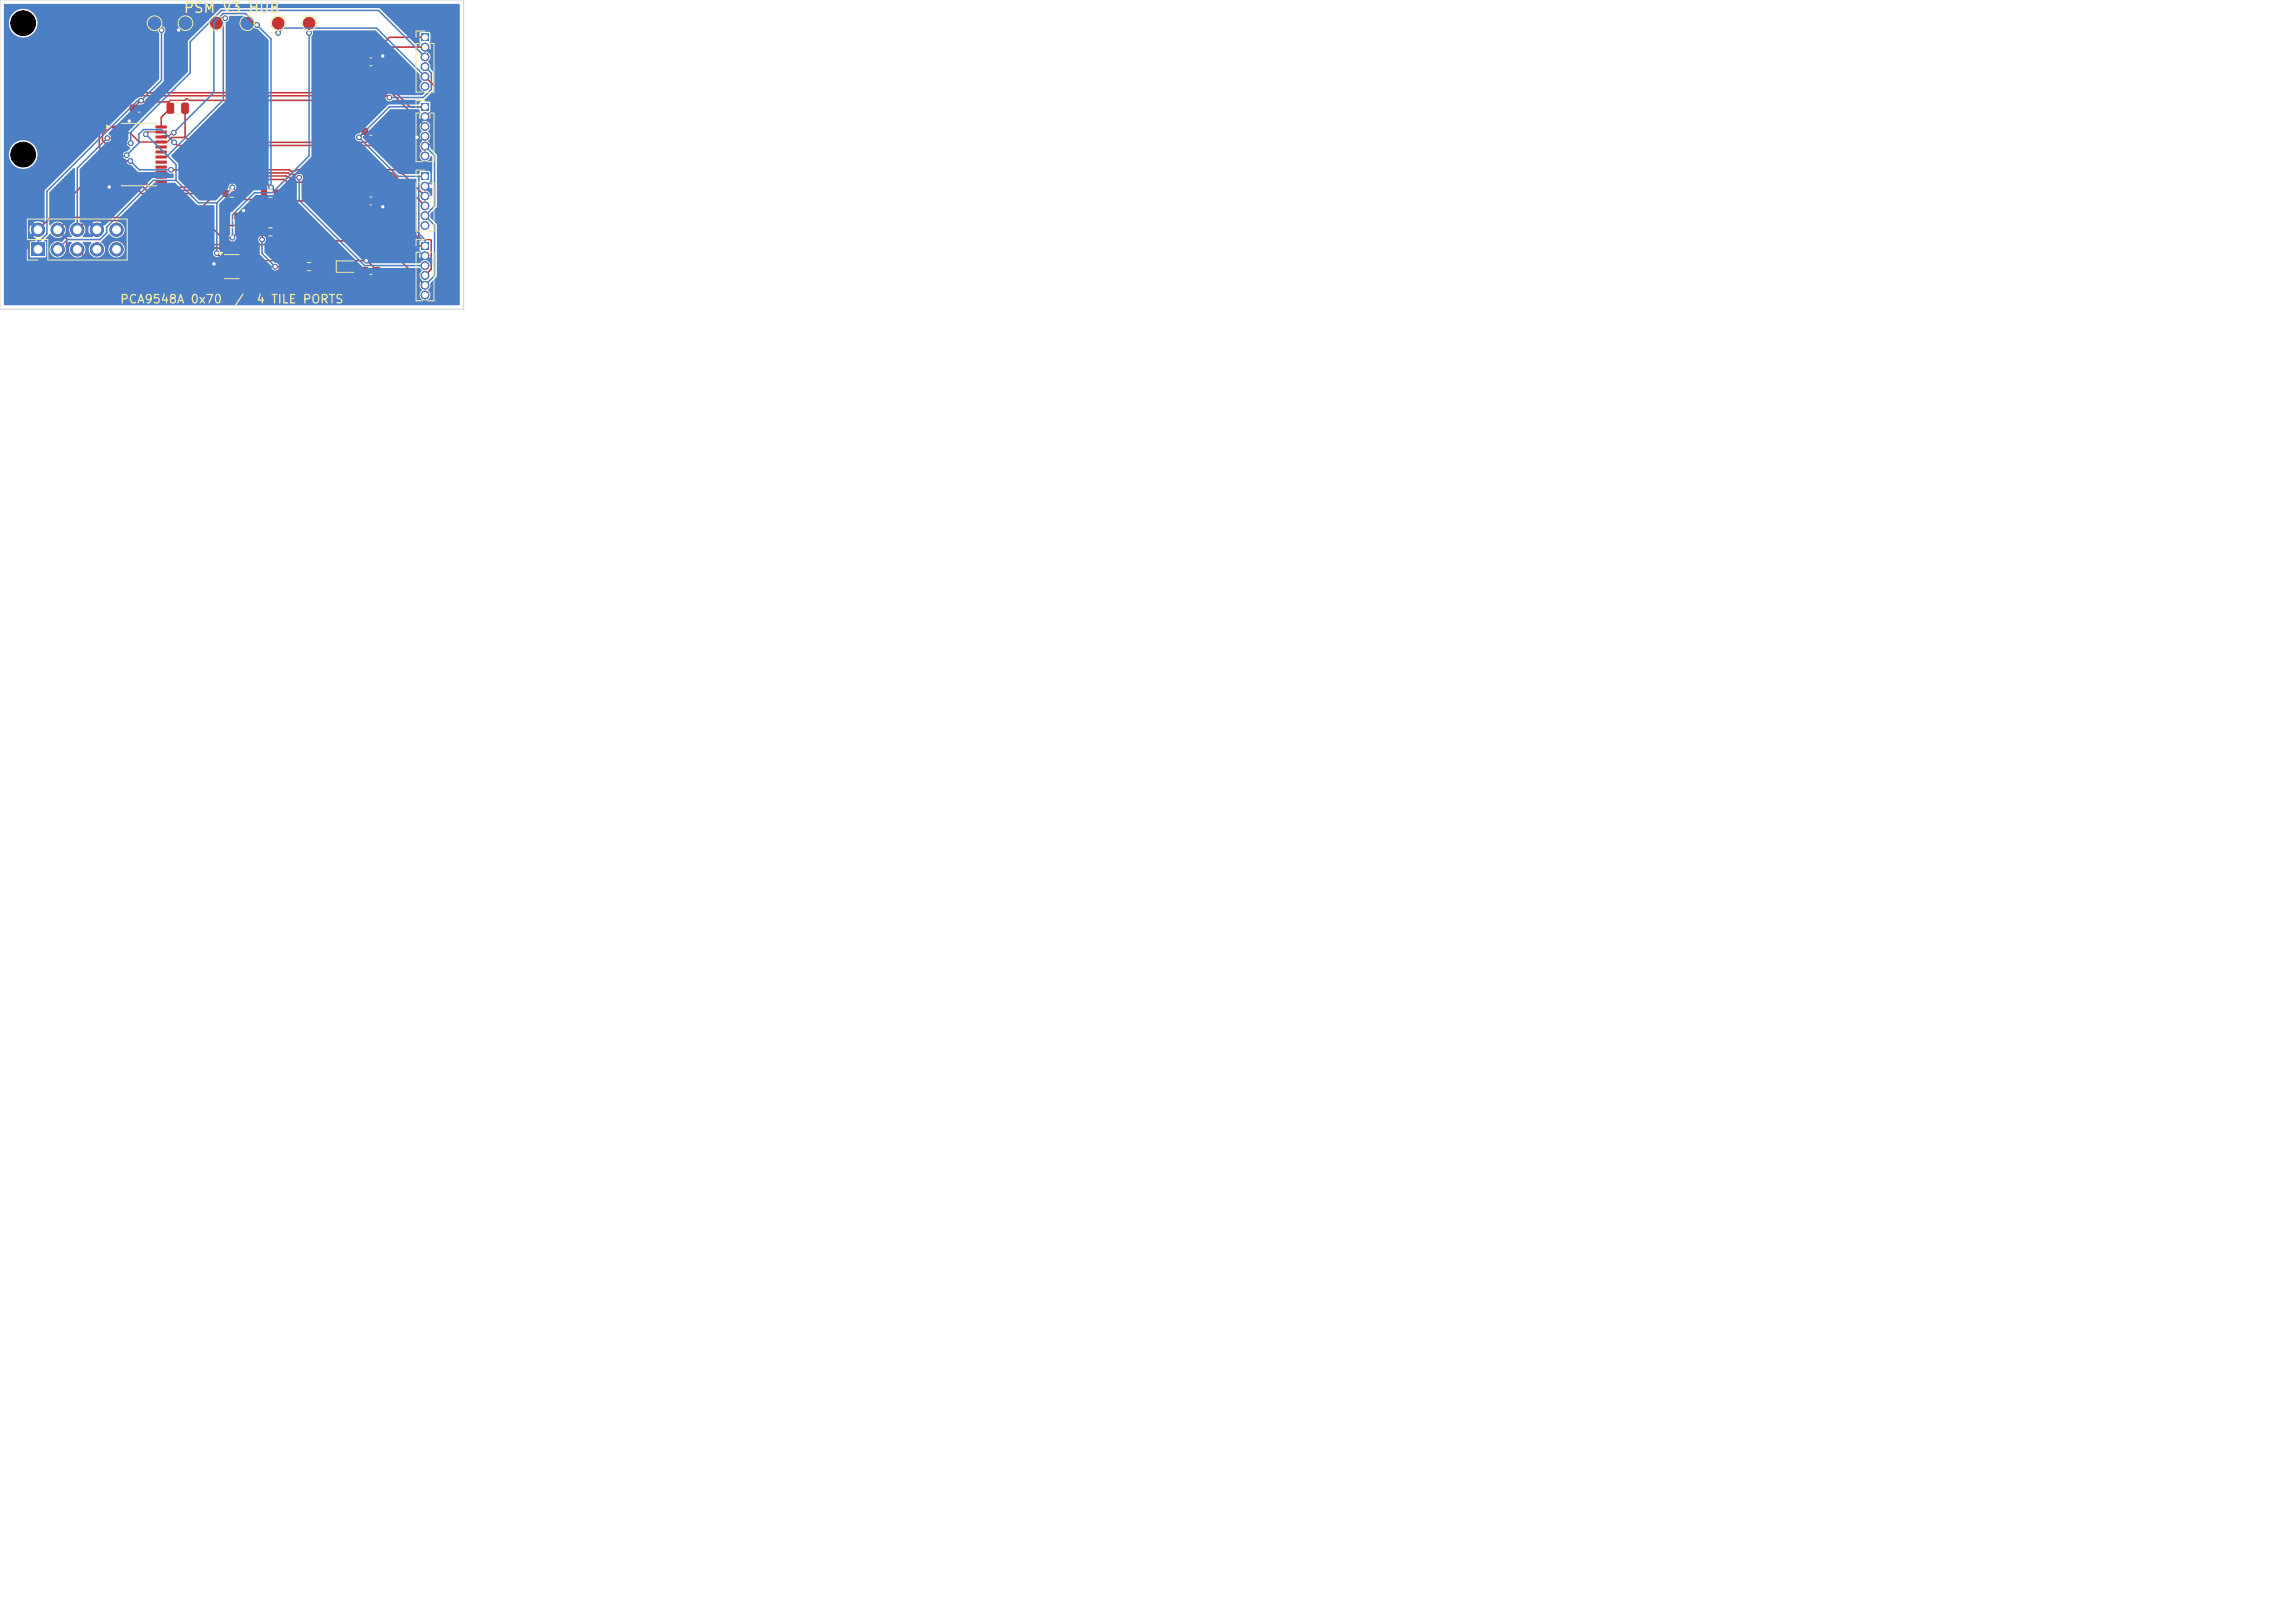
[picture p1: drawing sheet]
<svg xmlns="http://www.w3.org/2000/svg" width="297mm" height="210mm" viewBox="0 0 297 210" stroke-linecap="round" stroke-linejoin="round" font-family="sans-serif">
<defs><g id="words">
<text font-size="1.3" fill="#f2eda1" x="23.7" y="2">PSM V3 HUB</text>
<g font-size="1.1" fill="#f2eda1">
<text x="15.5" y="39.5">PCA9548A 0x70</text>
<text x="30.3" y="39.5">/</text>
<text x="33.1" y="39.5">4 TILE PORTS</text>
</g>
</g></defs>
<g fill="#c83434">
<path d="M46.8 16.6l.2-.1 .6 .1 .1 .2-.1 .6-.2 .1-.6-.1v-.1z"/>
<path d="M48.4 16.6l.2-.1 .6 .1v.2v.6l-.2 .1-.6-.1-.1-.1z"/>
<path d="M54.5 4.3h1v1h-1z"/>
</g>
<g fill="#c83434" stroke="#c83434" stroke-width=".13">
<circle cx="55" cy="6.1" r=".5"/>
<circle cx="55" cy="7.4" r=".5"/>
<circle cx="55" cy="8.6" r=".5"/>
<circle cx="55" cy="9.9" r=".5"/>
<circle cx="55" cy="11.2" r=".5"/>
</g>
<g fill="#c83434">
<path d="M28.8 24.6h.7v.8h-.7z"/>
<path d="M30.5 24.6h.7v.8h-.7z"/>
<path d="M46.8 7.6l.2-.1 .6 .1 .1 .2-.1 .6-.2 .1-.6-.1v-.1z"/>
<path d="M48.4 7.6l.2-.1 .6 .1v.2v.6l-.2 .1-.6-.1-.1-.1z"/>
<path d="M16.8 13.6l.2-.1 .6 .1 .1 .2-.1 .6-.2 .1-.6-.1v-.1z"/>
<path d="M18.4 13.6l.1-.1 .7 .1v.2v.6l-.2 .1-.6-.1-.1-.1z"/>
<path d="M43.8 34.1h.8v.8h-.8z"/>
<path d="M45.4 34.1h.8v.8h-.8z"/>
<path d="M54.5 13.3h1v1h-1z"/>
</g>
<g fill="#c83434" stroke="#c83434" stroke-width=".13">
<circle cx="55" cy="15.1" r=".5"/>
<circle cx="55" cy="16.4" r=".5"/>
<circle cx="55" cy="17.6" r=".5"/>
<circle cx="55" cy="18.9" r=".5"/>
<circle cx="55" cy="20.2" r=".5"/>
</g>
<g fill="#c83434">
<path d="M28.8 27.6l.2-.1 .6 .1 .1 .2-.1 .6-.2 .1-.6-.1v-.1z"/>
<path d="M30.4 27.6l.1-.1 .7 .1v.2v.6l-.2 .1-.6-.1-.1-.1z"/>
</g>
<circle cx="36" cy="3" r=".75" fill="#c83434" stroke="#c83434" stroke-width=".13"/>
<path d="M54.5 31.3h1v1h-1z" fill="#c83434"/>
<g fill="#c83434" stroke="#c83434" stroke-width=".13">
<circle cx="55" cy="33.1" r=".5"/>
<circle cx="55" cy="34.4" r=".5"/>
<circle cx="55" cy="35.6" r=".5"/>
<circle cx="55" cy="36.9" r=".5"/>
<circle cx="55" cy="38.2" r=".5"/>
</g>
<path d="M4.1 31.4h1.7v1.7h-1.7z" fill="#c83434"/>
<g fill="#c83434" stroke="#c83434" stroke-width=".13">
<circle cx="4.9" cy="29.7" r=".85"/>
<circle cx="7.5" cy="32.3" r=".85"/>
<circle cx="7.5" cy="29.7" r=".85"/>
<circle cx="10" cy="32.3" r=".85"/>
<circle cx="10" cy="29.7" r=".85"/>
<circle cx="12.5" cy="32.3" r=".85"/>
<circle cx="12.5" cy="29.7" r=".85"/>
<circle cx="15.1" cy="32.3" r=".85"/>
<circle cx="15.1" cy="29.7" r=".85"/>
</g>
<g fill="#c83434">
<path d="M33.8 24.6h.7v.8h-.7z"/>
<path d="M35.5 24.6h.7v.8h-.7z"/>
<path d="M54.5 22.3h1v1h-1z"/>
</g>
<g fill="#c83434" stroke="#c83434" stroke-width=".13">
<circle cx="55" cy="24.1" r=".5"/>
<circle cx="55" cy="25.4" r=".5"/>
<circle cx="55" cy="26.6" r=".5"/>
<circle cx="55" cy="27.9" r=".5"/>
<circle cx="55" cy="29.2" r=".5"/>
</g>
<g fill="#c83434">
<path d="M28.8 29.6h.7v.8h-.7z"/>
<path d="M30.5 29.6h.7v.8h-.7z"/>
<path d="M38.8 34.1h.7v.8h-.7z"/>
<path d="M40.5 34.1h.7v.8h-.7z"/>
</g>
<circle cx="40" cy="3" r=".75" fill="#c83434" stroke="#c83434" stroke-width=".13"/>
<g fill="#c83434">
<path d="M14.4 16.3l1.4-.1 .1 .4h-1.4z"/>
<path d="M14.4 16.9h1.4l.1 .3-1.4 .1z"/>
<path d="M14.4 17.6l1.4-.1 .1 .4h-1.4z"/>
<path d="M14.4 18.2h1.4l.1 .3-1.4 .1z"/>
<path d="M14.4 18.9l1.4-.1 .1 .4h-1.4z"/>
<path d="M14.4 19.5h1.4l.1 .3-1.4 .1z"/>
<path d="M14.4 20.2l1.4-.1 .1 .4h-1.4z"/>
<path d="M14.4 20.8h1.4l.1 .3-1.4 .1z"/>
<path d="M14.4 21.5l1.4-.1 .1 .4h-1.4z"/>
<path d="M14.4 22.1h1.4l.1 .3-1.4 .1z"/>
<path d="M14.4 22.8l1.4-.1 .1 .4h-1.4z"/>
<path d="M14.4 23.4h1.4l.1 .3-1.4 .1z"/>
<path d="M20.2 23.4h1.3l.1 .3-1.4 .1z"/>
<path d="M20.2 22.8l1.3-.1 .1 .4h-1.4z"/>
<path d="M20.2 22.1h1.3l.1 .3-1.4 .1z"/>
<path d="M20.2 21.5l1.3-.1 .1 .4h-1.4z"/>
<path d="M20.2 20.8h1.3l.1 .3-1.4 .1z"/>
<path d="M20.2 20.2l1.3-.1 .1 .4h-1.4z"/>
<path d="M20.2 19.5h1.3l.1 .3-1.4 .1z"/>
<path d="M20.2 18.9l1.3-.1 .1 .4h-1.4z"/>
<path d="M20.2 18.2h1.3l.1 .3-1.4 .1z"/>
<path d="M20.2 17.6l1.3-.1 .1 .4h-1.4z"/>
<path d="M20.2 16.9h1.3l.1 .3-1.4 .1z"/>
<path d="M20.2 16.3l1.3-.1 .1 .4h-1.4z"/>
<path d="M46.8 25.6l.2-.1 .6 .1 .1 .2-.1 .6-.2 .1-.6-.1v-.1z"/>
<path d="M48.4 25.6l.2-.1 .6 .1v.2v.6l-.2 .1-.6-.1-.1-.1z"/>
</g>
<g fill="#c83434" stroke="#c83434" stroke-width=".13">
<circle cx="28" cy="3" r=".75"/>
<circle cx="32" cy="3" r=".75"/>
</g>
<g fill="#c83434">
<path d="M21.6 13.3h.7l.2 .1 .1 1.1-.2 .2h-.6l-.2-.1-.1-1.1z"/>
<path d="M23.5 13.3h.7l.2 .1v1.1l-.1 .2h-.6l-.2-.1-.1-1.1z"/>
<path d="M33.8 29.6h.7v.8h-.7z"/>
<path d="M35.5 29.6h.7v.8h-.7z"/>
</g>
<g fill="#c83434" stroke="#c83434" stroke-width=".13">
<circle cx="20" cy="3" r=".75"/>
<circle cx="24" cy="3" r=".75"/>
</g>
<g fill="#c83434">
<path d="M28.2 33.3h1.2l.1 .1v.4l-.1 .1-1.1-.1-.1-.1z"/>
<path d="M28.2 34.2h1.2l.1 .2v.3l-.1 .1h-1.1l-.1-.1z"/>
<path d="M28.2 35.2h1.2l.1 .1v.4l-.1 .1-1.1-.1-.1-.1z"/>
<path d="M30.5 35.2h1.2l.1 .1v.4l-.2 .1-1-.1-.1-.1z"/>
<path d="M30.5 34.2h1.2l.1 .2v.3l-.2 .1h-1l-.1-.1z"/>
<path d="M30.5 33.3h1.2l.1 .1v.4l-.2 .1-1-.1-.1-.1z"/>
<path d="M46.8 34.6l.2-.1 .6 .1 .1 .2-.1 .6-.2 .1-.6-.1v-.1z"/>
<path d="M48.4 34.6l.2-.1 .6 .1v.2v.6l-.2 .1-.6-.1-.1-.1z"/>
</g>
<g fill="#c83434" stroke="#c83434" stroke-width=".13">
<circle cx="18.3" cy="13" r=".3"/>
<circle cx="33.9" cy="31" r=".3"/>
<circle cx="46.5" cy="17.8" r=".3"/>
<circle cx="20.9" cy="3.9" r=".3"/>
<circle cx="35.6" cy="34.5" r=".3"/>
<circle cx="49.5" cy="7.2" r=".3"/>
<circle cx="27.7" cy="34.2" r=".3"/>
<circle cx="16.7" cy="15.7" r=".3"/>
<circle cx="23.1" cy="3.9" r=".3"/>
<circle cx="31.5" cy="27.2" r=".3"/>
<circle cx="14.1" cy="24.2" r=".3"/>
<circle cx="47.4" cy="33.7" r=".3"/>
<circle cx="54" cy="17.8" r=".3"/>
<circle cx="49.5" cy="26.8" r=".3"/>
<circle cx="16.9" cy="18.5" r=".3"/>
<circle cx="50.4" cy="12.6" r=".3"/>
<circle cx="36" cy="4.3" r=".3"/>
<circle cx="18.9" cy="17.4" r=".3"/>
<circle cx="28.1" cy="32.7" r=".3"/>
<circle cx="30.1" cy="24.2" r=".3"/>
<circle cx="29.2" cy="2.4" r=".3"/>
<circle cx="22.5" cy="18.4" r=".3"/>
<circle cx="16.4" cy="20.1" r=".3"/>
<circle cx="38.7" cy="23" r=".3"/>
<circle cx="35.1" cy="24.2" r=".3"/>
<circle cx="22.5" cy="17.2" r=".3"/>
<circle cx="33.3" cy="3.2" r=".3"/>
<circle cx="30.1" cy="30.7" r=".3"/>
<circle cx="13.9" cy="17.9" r=".3"/>
<circle cx="40" cy="4.3" r=".3"/>
<circle cx="16.9" cy="20.8" r=".3"/>
<circle cx="22.1" cy="22" r=".3"/>
</g>
<g fill="none" stroke="#c83434" stroke-width=".2">
<path d="M13.7 16.8l-.4 .5v.9l.8 .8h1M16.9 17.2l1.1 1.2h3.1h.1M18.3 13v.2M18.8 14l-1.7 1.7h-.4l-.7 .7h-.9v.7M20 3l.9 .9M21.7 17.6h-.7l-.1 .1M21.8 13.2v.6l.3 .2-1.2 1.2v1.2M21.8 13.2h-3.8l-.8 .8M22 13l-.2 .2M22.3 17.2h.2M23.9 17.7l-.1 .1h-1.6l-.2 .2M23.9 17.7l.8 .7h22.7l1.4-1.4 .7 .8h4.5"/>
<path d="M23.9 14v3.7M24 3l-.9 .9M24.3 12.8l-.2 .1M24.6 13h18.6l4 4-.7 .8M29.2 2.4h-.6l-.6 .6M32 3l.2 .2h1.1M36 3v1.3M40 3v1.3M49.5 7.2h.1M50.4 12.6l-.2-.2h-32.6l-3.6 3.6v.3M55 4.8h-4.6l-3.2 3.2 5.8 5.8h2M55 17.6l-1.2 1.2h-30.9l-.4-.4"/>
<path d="M55 6.1h-4.3l-1.9 1.9M55 9.9l1.9 1.9v.4M55 16.4l-4.4-4.4h-33.2l-4.5 4.6v2.5l.4 .4M55.8 18.7h-.6l-.2 .2M10 29.7l1.2-1.2h15.3l2.3 2.3h1.2l.8-.8M15.1 23.6l-.6 .6h-4l-5.6 5.5M16.2 20.8h.7M16.4 21.5h.4l2.2 2.2v.4M16.4 23.1l1.9 1.9h8.6l1.8-1.8h8.1l.4 .4h10.4l6.6 6.6v.4M16.4 20.1l-.1 .1M16.9 22.4v.1l2.1 2.1h7.6l1.8-1.8h8.6l.2 .2h1.5M21.5 24.2h4.1l1.9-1.8h9.8l.2 .2h.8l.2-.2h12.2l4.3 4.2"/>
<path d="M22.1 22h15.4l.2 .2h.4l.2-.2h13.3l3.4 3.4M28.1 32.7l.8 .9h2.2M29.2 25v5M29.2 25.8h4.2l.8-.8 1 1h12l5.8 5.8h2M29.2 29.2h4.2l.8 .8-.3 .3v.7M30.1 24.2l.7 .8M31.1 34.5h8.1l1.2 1.2h6.1l.7-.7M31.5 27.2l-.7 .8M33.8 33.7l-1.6-1.6h-4.4l-.4 .4v1.4l.3 .3M35.8 31.2l-.5 .4h-7.7l-1.9 1.9h-14.5l-1.2-1.2M35.8 30v1.2M35.8 31.2h13.5l5.7 5.7"/>
<path d="M35.8 25l-1.3-1.4h-5.2l-4.5 4.5h-15.7l-1.6 1.6 1.1 1.2v1.6l3 3h19.5M40 32.8h2.5l1.7 1.7 .8-.8h2.5l1.3 1.3M40.8 34.5l.8 .8h3.4l.8-.8M48.8 26l.7 .8M55.7 31l.1 .1v3.7l-.8 .8"/>
</g>
<g fill="none" stroke="#c83434" stroke-width=".15">
<path d="M13.3 19.5h1.7l.1 .2M14 16.3v.2l-.3 .3M15.1 17.1l.2 .1h1.6M15.1 18.4l.2 .1h1.6M15.1 17.7l-.1 .2h-1.1M20.9 17.1h-1.7l-.3 .3M22 18l-.4 .4h-.4M22.3 17.2l-.6 .4M24.1 12.9l-.1 .1h-2M24.3 12.8l.3 .2M56.9 12.2l-1.1 1.2v5.3M15.1 22.3l.2 .1h1.6"/>
<path d="M15.1 22.9l.2 .2h1.1M16.2 20.8h-.9l-.2 .2M16.3 20.2h-1l-.2 .1M16.4 21.5h-1.1l-.2 .1M19 24.1h2.4l.1 .1M27.7 34.2h.8l.4 .3M40 32.8l-.9 .9h-5.3M54.2 30.6l.4 .4h1.1"/>
</g>
<path d="M54.5 4.3h1v1h-1z" fill="#4d7fc4"/>
<g fill="#4d7fc4" stroke="#4d7fc4" stroke-width=".13">
<circle cx="55" cy="6.1" r=".5"/>
<circle cx="55" cy="7.4" r=".5"/>
<circle cx="55" cy="8.6" r=".5"/>
<circle cx="55" cy="9.9" r=".5"/>
<circle cx="55" cy="11.2" r=".5"/>
</g>
<path d="M54.5 13.3h1v1h-1z" fill="#4d7fc4"/>
<g fill="#4d7fc4" stroke="#4d7fc4" stroke-width=".13">
<circle cx="55" cy="15.1" r=".5"/>
<circle cx="55" cy="16.4" r=".5"/>
<circle cx="55" cy="17.6" r=".5"/>
<circle cx="55" cy="18.9" r=".5"/>
<circle cx="55" cy="20.2" r=".5"/>
</g>
<path d="M54.5 31.3h1v1h-1z" fill="#4d7fc4"/>
<g fill="#4d7fc4" stroke="#4d7fc4" stroke-width=".13">
<circle cx="55" cy="33.1" r=".5"/>
<circle cx="55" cy="34.4" r=".5"/>
<circle cx="55" cy="35.6" r=".5"/>
<circle cx="55" cy="36.9" r=".5"/>
<circle cx="55" cy="38.2" r=".5"/>
</g>
<path d="M4.1 31.4h1.7v1.7h-1.7z" fill="#4d7fc4"/>
<g fill="#4d7fc4" stroke="#4d7fc4" stroke-width=".13">
<circle cx="4.9" cy="29.7" r=".85"/>
<circle cx="7.5" cy="32.3" r=".85"/>
<circle cx="7.5" cy="29.7" r=".85"/>
<circle cx="10" cy="32.3" r=".85"/>
<circle cx="10" cy="29.7" r=".85"/>
<circle cx="12.5" cy="32.3" r=".85"/>
<circle cx="12.5" cy="29.7" r=".85"/>
<circle cx="15.1" cy="32.3" r=".85"/>
<circle cx="15.1" cy="29.7" r=".85"/>
</g>
<path d="M54.5 22.3h1v1h-1z" fill="#4d7fc4"/>
<g fill="#4d7fc4" stroke="#4d7fc4" stroke-width=".13">
<circle cx="55" cy="24.1" r=".5"/>
<circle cx="55" cy="25.4" r=".5"/>
<circle cx="55" cy="26.6" r=".5"/>
<circle cx="55" cy="27.9" r=".5"/>
<circle cx="55" cy="29.2" r=".5"/>
<circle cx="18.3" cy="13" r=".3"/>
<circle cx="33.9" cy="31" r=".3"/>
<circle cx="46.5" cy="17.8" r=".3"/>
<circle cx="20.9" cy="3.9" r=".3"/>
<circle cx="35.6" cy="34.5" r=".3"/>
<circle cx="49.5" cy="7.2" r=".3"/>
<circle cx="27.7" cy="34.2" r=".3"/>
<circle cx="16.7" cy="15.7" r=".3"/>
<circle cx="23.1" cy="3.9" r=".3"/>
<circle cx="31.5" cy="27.2" r=".3"/>
<circle cx="14.1" cy="24.2" r=".3"/>
<circle cx="47.4" cy="33.7" r=".3"/>
<circle cx="54" cy="17.8" r=".3"/>
<circle cx="49.5" cy="26.8" r=".3"/>
<circle cx="16.9" cy="18.5" r=".3"/>
<circle cx="50.4" cy="12.6" r=".3"/>
<circle cx="36" cy="4.3" r=".3"/>
<circle cx="18.9" cy="17.4" r=".3"/>
<circle cx="28.1" cy="32.7" r=".3"/>
<circle cx="30.1" cy="24.2" r=".3"/>
<circle cx="29.2" cy="2.4" r=".3"/>
<circle cx="22.5" cy="18.4" r=".3"/>
<circle cx="16.4" cy="20.1" r=".3"/>
<circle cx="38.7" cy="23" r=".3"/>
<circle cx="35.1" cy="24.2" r=".3"/>
<circle cx="22.5" cy="17.2" r=".3"/>
<circle cx="33.3" cy="3.2" r=".3"/>
<circle cx="30.1" cy="30.7" r=".3"/>
<circle cx="13.9" cy="17.9" r=".3"/>
<circle cx="40" cy="4.3" r=".3"/>
<circle cx="16.9" cy="20.8" r=".3"/>
<circle cx="22.1" cy="22" r=".3"/>
</g>
<g fill="none" stroke="#4d7fc4" stroke-width=".2">
<path d="M13.9 17.9l-3.9 3.9v7.9M18.9 17.4l3.9 3.9v2M20.9 3.9v6.5l-2.6 2.6h-.5l-11.7 11.8v5.5l-.9 .8h-.3v1.2M22.5 17.2l5.2-5.2v-9l1.2-1.2h2.9l3.3 3.2v19.2M22.5 18.4l-1.6-1.6h-2.3l-.6 .6v1.1l-1.6 1.6M23.1 3.9v5.4l-7.3 7.3v2.5l-1.7 1.7v7.3l-1.6 1.6M29.2 2.4l-.3 .2v10.3l-7.2 7.3M36 4.3l.6-.7h12.1l6.3 6.3M40 4.3v15.9l-4.8 4.7h-2.2l-2.9 2.9v2.9M49.5 7.2l-3.6 3.7v12.2l3.6 3.7v1l5.3 5.3h.2M54 17.8h.2M55 13.8h-4.6l-3.9 4 5 5h3.5"/>
<path d="M55 6.1l1.2 1.2v6.9l-.4 .4M55 18.9l1.2 1.2v6.6l-1.2 1.2 1.2 1.2v6.6l-1.2 1.2M55 15.1l-.8 .8v4.7M55 8.6l.8 .9v2.1l-1 1h-4.4M55 7.4l-6-6.1h-20.3l-4.1 4.1v4l-7.7 7.7v1.4M16.9 20.8l1.1 1.2h4.1M22.8 23.3h-3l-6 6.1v.7l-.9 .9h-4.2l-1.2 1.3M22.8 23.3l2.9 2.9h2.4M28.1 26.2v6.5M30.1 24.2l-2 2M31.5 27.2v3.1l-3.8 3.9M33.9 31v1.8l1.7 1.7"/>
<path d="M38.7 23v2.9l8.5 8.5h7.8M51.4 29.7l-4 4M54.2 20.6h.1M54.2 20.6l1.6 1.6v1.3l-.6 .6h-.2M54.2 22.8v7.4l.8 .8v.8"/>
</g>
<path d="M55.8 14.6h-.3l-.5 .5" fill="none" stroke="#4d7fc4" stroke-width=".15"/>
<g fill="#4d7fc4">
<path d="M55.3 24.1l.4 .3 .1-.1 .1 .1v.9a.22 .22 0 0 1-.2 0 .22 .22 0 0 1-.1-.3l-.6-.6h.2z"/>
<path d="M55.7 23.3h.2v.1v.4a.28 .28 0 0 1-.3-.1 .28 .28 0 0 1 .1-.4z"/>
<path d="M.5 .6l58.9-.1 .1 .1v38.8l-.1 .1h-58.8l-.1-9.9h3.3l.2 .7 .4-.4 .1 .1 .3 .2-.5 .5h.2a.25 .25 0 0 1 .2 .3 .25 .25 0 0 1-.2 .2h-.4l-.2 .1v1.9l.2 .1h1.7l.2-.2v-1.7l-.3-.3 .6-.7a.16 .16 0 0 1 .2-.1 .16 .16 0 0 1 .1 .1 1.06 1.06 0 0 0 1.6 0 1.06 1.06 0 0 0-.1-1.5 1.06 1.06 0 0 0-1.6 .3l-.1-.1v-4.2l3.1-3.2 .2 .2v6.7l-.1 .1a1.07 1.07 0 0 0-.3 1.8l-.1 .2h-.6l-.6 .6a1.06 1.06 0 0 0-1.6 .8 1.06 1.06 0 0 0 1.2 1.2 1.06 1.06 0 0 0 .8-1.5l.5-.5h.4v.2a1.06 1.06 0 0 0 0 1.5 1.06 1.06 0 0 0 1.5 0 1.06 1.06 0 0 0-.1-1.5l.1-.2h.9l.1 .1a1.06 1.06 0 0 0 .3 1.8 1.06 1.06 0 0 0 1.5-1h.4v.2a1.06 1.06 0 0 0 1.6 .8 1.06 1.06 0 0 0 0-1.8 1.06 1.06 0 0 0-1.6 .8h-.4l-.1-.4-.4-.5 .9-1h.2a1.07 1.07 0 0 0 1.8 0 1.07 1.07 0 0 0-.9-1.7v-.1l4.8-4.8h2.8l2.8 2.8h2.1l.1 .1v5.8a.52 .52 0 0 0 .1 .7 .52 .52 0 0 0 .7-.1 .52 .52 0 0 0-.1-.7v-5.9l1.6-1.6a.53 .53 0 0 0 .6-.5 .53 .53 0 0 0-.6-.6 .53 .53 0 0 0-.5 .7l-1.6 1.5h-2.1l-2.7-2.6v-2.1l-1-1 7.1-7.2v-10.1a.66 .66 0 0 0 .5-.8h2l1.1 1.1a.55 .55 0 0 0 .6 .6l1.4 1.4v18.6l-.2 .3v.4l-.1 .1-1.7 .1-3 2.9v2.7a.5 .5 0 0 0 0 .8 .5 .5 0 0 0 .7-.2h2.9l.2 .5v1.5l1.5 1.5a.52 .52 0 0 0 .6 .6 .52 .52 0 0 0 .4-.6 .52 .52 0 0 0-.6-.4l-1.3-1.4v-1.1a.52 .52 0 0 0 0-.9 .52 .52 0 0 0-.8 .3h-2.8a.58 .58 0 0 0-.2-.6v-2.4l2.7-2.7h2.3l4.9-4.9v-15.6a.7 .7 0 0 0 .2-.7l.1-.1 8 .1 5.7 5.7a1.01 1.01 0 0 0 .3 .9 .73 .73 0 0 0-.3 .7 .73 .73 0 0 0 .6 .6v.2l-.3 .2h-3.8a.52 .52 0 0 0-.8 0 .52 .52 0 0 0 .1 .8 .52 .52 0 0 0 .8-.2h3.4l.2 .2-.3 .4h-3.9l-3.7 3.7a.54 .54 0 0 0-.7 .6 .54 .54 0 0 0 .7 .5l4.7 4.8h2.5l.1 .1v7.1l.6 .7-.2 .3v1l.1 .3-.1 .4v.4l.4-.3a.33 .33 0 0 0 .3 .3 .33 .33 0 0 0 .3-.3l.4 .3 .1-.1 .1 .1v.8v.1h-.2l-.2-.4-.5-.5-.7 .7-7-.1-8.2-8.2-.1-2.4a.53 .53 0 0 0 .1-.8 .53 .53 0 0 0-.8 0 .53 .53 0 0 0 .1 .8l.1 2.7 8.5 8.5 7.4 .1a.33 .33 0 0 1 .2 .3 .33 .33 0 0 1-.2 .3 .77 .77 0 0 0 .2 .9 .84 .84 0 0 0 0 1.3 .76 .76 0 0 0-.3 .9 .76 .76 0 0 0 .8 .5 .73 .73 0 0 0 .6-.6 .73 .73 0 0 0-.3-.7 1.16 1.16 0 0 0 .3-1l.8-.9v-6.6l-.8-.9v-.5l.8-1v-6.6l-.8-1a.98 .98 0 0 0-.3-.9 .76 .76 0 0 0 0-1.2v-.1a.71 .71 0 0 0-.1-1.2l-.3-.3-.3 .3a.74 .74 0 0 0-.1 1.3v.1a.74 .74 0 0 0 0 1.1v.2a.74 .74 0 0 0 0 1.1 .76 .76 0 0 0-.3 .9 .76 .76 0 0 0 .8 .5 1.03 1.03 0 0 0 .7-.7l.1 .1v1.9a.15 .15 0 0 1-.1 .1 .15 .15 0 0 1-.2-.1l-1.2-.1-.2 .4h-2.6l-4.6-4.7v-.1l3.5-3.6h3.7l.1 .2a.34 .34 0 0 1 0 .6v.5l.4-.3a.33 .33 0 0 0 .3 .3 .33 .33 0 0 0 .3-.3l.4 .3v-.4l-.1-.4 .1-.3v-1.1l-.2-.1h-.6l-.1-.1 1.3-1.4v-2.2l-.4-.5a1.24 1.24 0 0 0-.3-.9 .73 .73 0 0 0-.1-1.3l-.3-.3 .3-.1v-.2l.4 .3v-.2l-.1-.6 .1-.3-.1-1.1h-1.2l-.1 1.1a.39 .39 0 0 1 0 .6l-.1 .1h-.1l-5.1-5-20.4 .1-4.3 4.2v4l-7.6 7.6-.1 1.2a.61 .61 0 0 0 .3 1l-.5 .5a.52 .52 0 0 0-.5 .5 .52 .52 0 0 0 .4 .5l.1 .1a.55 .55 0 0 0 .6 .7l1 .9h3.7a.59 .59 0 0 0 .7 .1l.1 .2-.1 .4-2.7 .1-6.1 6h-.1l-.5 .5-.2-.3-.1-.1 .4-.4a1.1 1.1 0 0 0-1.1 0l.4 .4-.2 .1-.1 .3-.5-.4a1.1 1.1 0 0 0 0 1.1l.5-.4v.1l.3 .2-.5 .5h-1.1l-.1-.1v-.1a1.07 1.07 0 0 0-.4-1.8v-6.8l3.5-3.5a.53 .53 0 0 0 .6-.4 .53 .53 0 0 0-.3-.6l-.1-.2 3.8-3.8h.1a.54 .54 0 0 0 .6 0 .54 .54 0 0 0 .3-.5l2.4-2.4v-6.1a.53 .53 0 0 0 .1-.8 .53 .53 0 0 0-.8 0 .53 .53 0 0 0 .1 .8v5.9l-2.2 2.2-.8 .3-11.8 11.8v4.1l-.2 .2a1.14 1.14 0 0 0-1.3-.1l.5 .4-.2 .1-.2 .3-.4-.5-.2 .5h-3.3v-9.7h.6a1.85 1.85 0 0 0 2.6 1.8 1.85 1.85 0 0 0 .5-3.1 1.85 1.85 0 0 0-3 1l-.1 .3h-.6v-17h.6a1.85 1.85 0 0 0 2.6 1.8 1.85 1.85 0 0 0 .5-3.1 1.85 1.85 0 0 0-3 1l-.1 .3h-.6z"/>
</g>
<g fill="none" stroke="#f2eda1" stroke-width=".13">
<path d="M13.8 16.2l.3 .2-.3 .3zM15.7 16h4.6M17.9 13.5h.2M17.9 14.5h.2M47.9 16.5h.2M47.9 17.5h.2M47.9 7.5h.2M47.9 8.5h.2M54.3 5.6h-.5v6.3h.9M54.3 14.6h-.5v6.3h.9M55 4h-1.2v.8M55 13h-1.2v.8"/>
<path d="M55.7 5.6h.5v6.3h-.9M55.7 14.6h.5v6.3h-.9M3.5 28.4h13v5.3h-10.3v-2.7h-2.7zM3.5 32.3v1.4h1.4M15.7 24h4.6M29.8 24.5h.4M29.8 25.5h.4M29.8 29.5h.4M29.8 30.5h.4M29.9 27.5h.2M29.9 28.5h.2M34.8 24.5h.4"/>
<path d="M34.8 25.5h.4M39.8 34h.4M39.8 35h.4M45.8 33.8h-2.3v1.4h2.3M54.3 23.6h-.5v6.3h.9M54.3 32.6h-.5v6.3h.9M55 22h-1.2v.8M55 31h-1.2v.8M55.7 23.6h.5v6.3h-.9M55.7 32.6h.5v6.3h-.9"/>
<circle cx="36" cy="3" r=".95"/>
<circle cx="40" cy="3" r=".95"/>
</g>
<path d="M13.8 16.2l.3 .2-.3 .3z" fill="#f2eda1"/>
<g fill="none" stroke="#f2eda1" stroke-width=".13">
<path d="M22.7 13.3h.6M22.7 14.7h.6M28.3 32.7h.5l-.2 .3zM29.1 33h1.8M29.1 36h1.8M34.8 29.5h.4M34.8 30.5h.4M47.9 25.5h.2M47.9 26.5h.2"/>
<circle cx="20" cy="3" r=".95"/>
<circle cx="24" cy="3" r=".95"/>
<circle cx="28" cy="3" r=".95"/>
<circle cx="32" cy="3" r=".95"/>
</g>
<path d="M28.3 32.7h.5l-.2 .3z" fill="#f2eda1"/>
<path d="M47.9 34.5h.2M47.9 35.5h.2" fill="none" stroke="#f2eda1" stroke-width=".13"/>
<path d="M0 0h60v40h-60z" fill="none" stroke="#d0d2cd" stroke-width=".13"/>
<g fill="#fff" stroke="#fff" stroke-width=".13">
<circle cx="18.3" cy="13" r=".15"/>
<circle cx="33.9" cy="31" r=".15"/>
<circle cx="46.5" cy="17.8" r=".15"/>
<circle cx="20.9" cy="3.9" r=".15"/>
<circle cx="35.6" cy="34.5" r=".15"/>
<circle cx="49.5" cy="7.2" r=".15"/>
<circle cx="27.7" cy="34.2" r=".15"/>
<circle cx="16.7" cy="15.7" r=".15"/>
<circle cx="23.1" cy="3.9" r=".15"/>
<circle cx="31.5" cy="27.2" r=".15"/>
<circle cx="14.1" cy="24.2" r=".15"/>
<circle cx="47.4" cy="33.7" r=".15"/>
<circle cx="54" cy="17.8" r=".15"/>
<circle cx="49.5" cy="26.8" r=".15"/>
<circle cx="16.9" cy="18.5" r=".15"/>
<circle cx="50.4" cy="12.6" r=".15"/>
<circle cx="36" cy="4.3" r=".15"/>
<circle cx="18.9" cy="17.4" r=".15"/>
<circle cx="28.1" cy="32.7" r=".15"/>
<circle cx="30.1" cy="24.2" r=".15"/>
<circle cx="29.2" cy="2.4" r=".15"/>
<circle cx="22.5" cy="18.4" r=".15"/>
<circle cx="16.4" cy="20.1" r=".15"/>
<circle cx="38.7" cy="23" r=".15"/>
<circle cx="35.1" cy="24.2" r=".15"/>
<circle cx="22.5" cy="17.2" r=".15"/>
<circle cx="33.3" cy="3.2" r=".15"/>
<circle cx="30.1" cy="30.7" r=".15"/>
<circle cx="13.9" cy="17.9" r=".15"/>
<circle cx="40" cy="4.3" r=".15"/>
<circle cx="16.9" cy="20.8" r=".15"/>
<circle cx="22.1" cy="22" r=".15"/>
<circle cx="55" cy="4.8" r=".32"/>
<circle cx="55" cy="6.1" r=".32"/>
<circle cx="55" cy="7.4" r=".32"/>
<circle cx="55" cy="8.6" r=".32"/>
<circle cx="55" cy="9.9" r=".32"/>
<circle cx="55" cy="11.2" r=".32"/>
<circle cx="55" cy="13.8" r=".32"/>
<circle cx="55" cy="15.1" r=".32"/>
<circle cx="55" cy="16.4" r=".32"/>
<circle cx="55" cy="17.6" r=".32"/>
<circle cx="55" cy="18.9" r=".32"/>
<circle cx="55" cy="20.2" r=".32"/>
<circle cx="55" cy="31.8" r=".32"/>
<circle cx="55" cy="33.1" r=".32"/>
<circle cx="55" cy="34.4" r=".32"/>
<circle cx="55" cy="35.6" r=".32"/>
<circle cx="55" cy="36.9" r=".32"/>
<circle cx="55" cy="38.2" r=".32"/>
<circle cx="4.9" cy="32.3" r=".5"/>
<circle cx="4.9" cy="29.7" r=".5"/>
<circle cx="7.5" cy="32.3" r=".5"/>
<circle cx="7.5" cy="29.7" r=".5"/>
<circle cx="10" cy="32.3" r=".5"/>
<circle cx="10" cy="29.7" r=".5"/>
<circle cx="12.5" cy="32.3" r=".5"/>
<circle cx="12.5" cy="29.7" r=".5"/>
<circle cx="15.1" cy="32.3" r=".5"/>
<circle cx="15.1" cy="29.7" r=".5"/>
<circle cx="55" cy="22.8" r=".32"/>
<circle cx="55" cy="24.1" r=".32"/>
<circle cx="55" cy="25.4" r=".32"/>
<circle cx="55" cy="26.6" r=".32"/>
<circle cx="55" cy="27.9" r=".32"/>
<circle cx="55" cy="29.2" r=".32"/>
</g>
<g fill="#000" stroke="#000" stroke-width=".13">
<circle cx="3" cy="3" r="1.6"/>
<circle cx="3" cy="20" r="1.6"/>
</g>
<use href="#words"/>
</svg>
